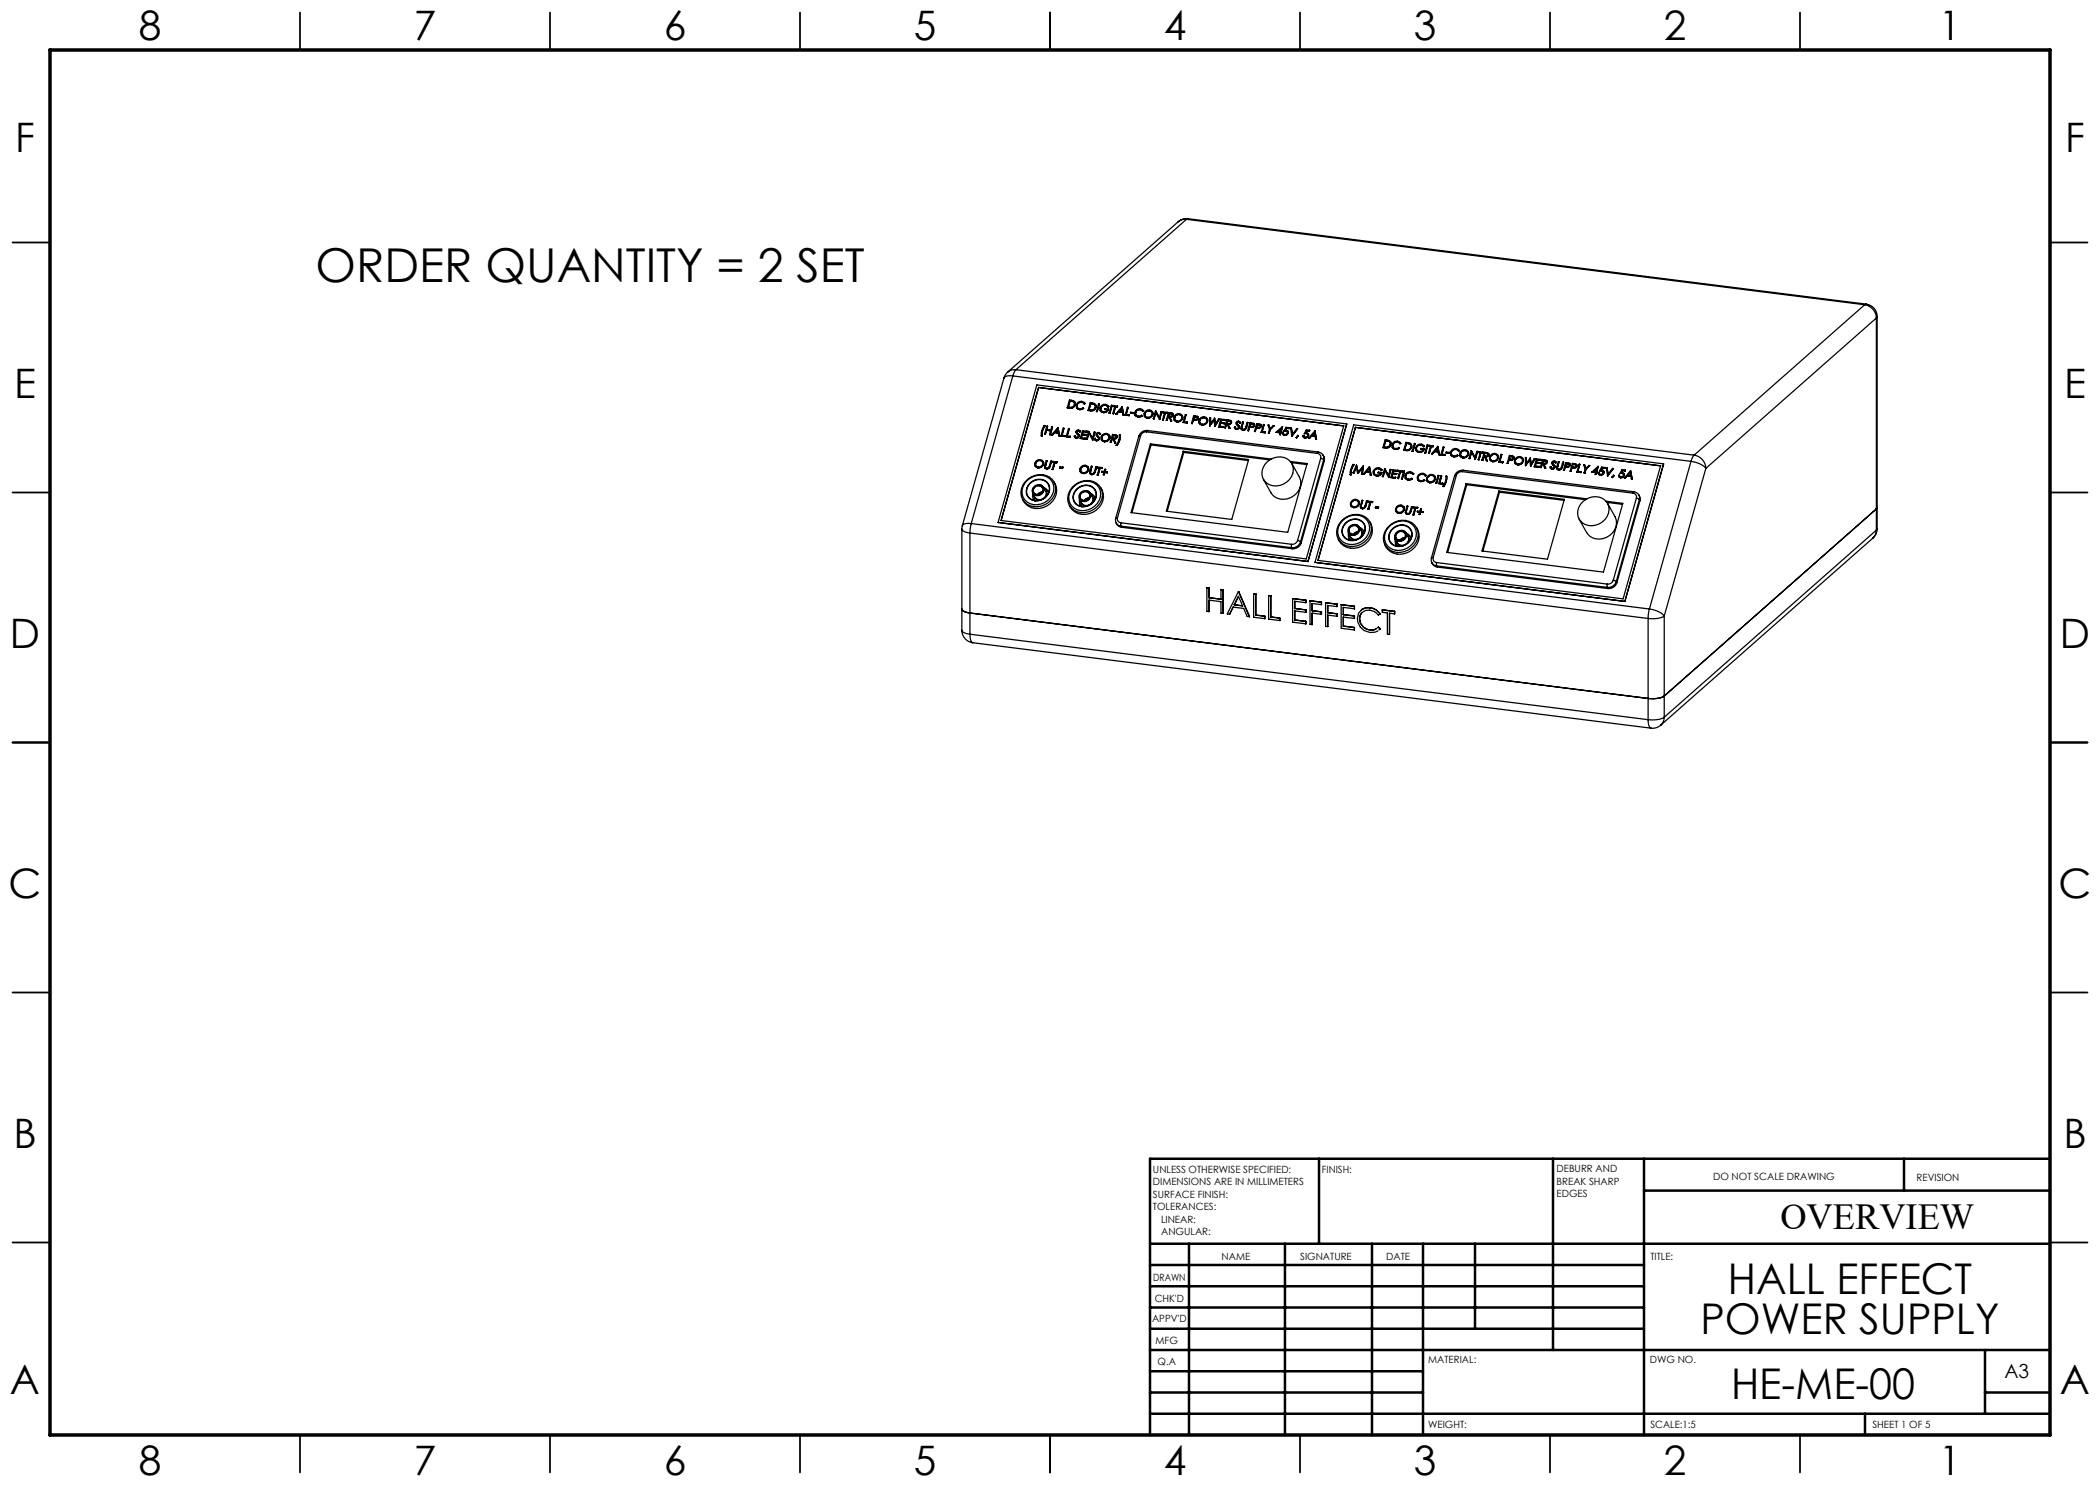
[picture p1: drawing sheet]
<svg xmlns="http://www.w3.org/2000/svg" width="420mm" height="297mm" viewBox="0 0 420 297" stroke-linecap="round" stroke-linejoin="round" font-family="sans-serif">
<defs><g id="words">
<text font-size="9.3" x="63.1" y="56.4">ORDER QUANTITY = 2 SET</text>
<g font-size="8.5">
<text x="345.6" y="258.8">HALL EFFECT</text>
<text x="340.1" y="266.9">POWER SUPPLY</text>
<text x="346.2" y="279.7">HE-ME-00</text>
</g>
<g font-size="8.1">
<text x="27.8" y="8">8</text>
<text x="82.8" y="8">7</text>
<text x="132.8" y="8">6</text>
<text x="182.8" y="8">5</text>
<text x="232.8" y="8">4</text>
<text x="282.8" y="8">3</text>
<text x="332.8" y="8">2</text>
<text x="387.8" y="8">1</text>
<text x="3" y="30.4">F</text>
<text x="413" y="30.4">F</text>
<text x="2.8" y="79.6">E</text>
<text x="412.8" y="79.6">E</text>
<text x="2" y="129.6">D</text>
<text x="412" y="129.6">D</text>
<text x="1.7" y="179.6">C</text>
<text x="411.7" y="179.6">C</text>
<text x="2.7" y="229.6">B</text>
<text x="412.7" y="229.6">B</text>
<text x="2" y="278.9">A</text>
<text x="412" y="278.9">A</text>
<text x="27.8" y="295">8</text>
<text x="82.8" y="295">7</text>
<text x="132.8" y="295">6</text>
<text x="182.8" y="295">5</text>
<text x="232.8" y="295">4</text>
<text x="282.8" y="295">3</text>
<text x="332.8" y="295">2</text>
<text x="387.8" y="295">1</text>
</g>
<text font-size="7.3" x="356.1" y="245.9">OVERVIEW</text>
<text font-size="3.9" x="400.9" y="275.5">A3</text>
<g font-size="2">
<text x="230.6" y="234.6">UNLESS OTHERWISE SPECIFIED:</text>
<text x="230.6" y="237.1">DIMENSIONS ARE IN MILLIMETERS</text>
<text x="230.6" y="239.6">SURFACE FINISH:</text>
<text x="264.4" y="234.6">FINISH:</text>
<text x="311.3" y="234.5">DEBURR AND</text>
<text x="311.3" y="237">BREAK SHARP</text>
<text x="311.3" y="239.5">EDGES</text>
<text x="342.6" y="236">DO NOT SCALE DRAWING</text>
<text x="383.3" y="236.2">REVISION</text>
<text x="230.6" y="242.1">TOLERANCES:</text>
<text x="232.2" y="244.6">LINEAR:</text>
<text x="232.2" y="247.1">ANGULAR:</text>
<text x="244.3" y="252">NAME</text>
<text x="260" y="251.9">SIGNATURE</text>
<text x="277.2" y="251.9">DATE</text>
<text x="330.1" y="251.9">TITLE:</text>
<text x="230.6" y="256.1">DRAWN</text>
<text x="230.9" y="260.3">CHK'D</text>
<text x="230.4" y="264.4">APPV'D</text>
<text x="231.1" y="268.8">MFG</text>
<text x="231.5" y="273">Q.A</text>
<text x="285.6" y="272.5">MATERIAL:</text>
<text x="330" y="272.5">DWG NO.</text>
<text x="285.6" y="285.5">WEIGHT:</text>
<text x="330.1" y="285.6">SCALE:1:5</text>
<text x="374.5" y="285.6">SHEET 1 OF 5</text>
</g>
</g></defs>
<g fill="none" stroke="#000" stroke-width=".35">
<path d="M60 2.5v7.5M110 2.5v7.5M160 2.5v7.5M210 2.5v7.5M260 2.5v7.5M310 2.5v7.5M360 2.5v7.5M2.5 48.5h7.5M410 48.5h7.5M2.5 98.5h7.5M410 98.5h7.5M2.5 148.5h7.5"/>
<path d="M410 148.5h7.5M2.5 198.5h7.5M410 198.5h7.5M2.5 248.5h7.5M410 248.5h7.5M60 287v7.5M110 287v7.5M160 287v7.5M210 287v7.5M260 287v7.5M310 287v7.5M360 287v7.5"/>
</g>
<g fill="none" stroke="#000" stroke-width=".5">
<path d="M263.8 231.8v17M310.6 231.8v38.2M328.8 231.8v55.2M328.8 238.1h81.2M380.8 231.8v6.3M410 231.8h-180v55.2M230 248.8h180M230 257.3h98.8M230 253h98.8M237.8 248.8v38.2M257 248.8v38.2M274.4 248.8v38.2"/>
<path d="M284.6 248.8v38.2M295 248.8v17M230 265.8h98.8M230 261.5h98.8M230 278.5h54.6M230 274.3h54.6M230 270h180M397 278.5h13M397 270v12.8M230 282.8h180M373 282.8v4.2"/>
</g>
<path d="M10 10h400v277h-400z" fill="none" stroke="#000" stroke-width=".7"/>
<g fill="none" stroke="#000" stroke-width=".25">
<path d="M235.6 44.3l-34.1 30.1M237.3 43.9a2.08 2.08 0 0 0-1.7 .4M237.3 43.9l-34.1 30M237.3 43.9l135.6 17.1M237.6 43.7a2.5 2.5 0 0 0-2 .6M237.6 43.7l-.3 .2M237.6 43.7l135.6 17.1M200.8 75.6l-8.3 29.6M201.5 74.4l-.4 .6-.3 .6M202.6 75.2h-1.2l-.6 .4M202.6 75.2l-8.4 29.5M202.6 75.2l135.6 17.1"/>
<path d="M203.2 73.9l-.6 1.3M203.2 73.9a2.08 2.08 0 0 0-1.7 .5M203.2 73.9l135.6 17.1M207.7 77.5l61 7.7-7.5 26.6-61-7.7zM207.7 77.5h.1M372.9 61a2.74 2.74 0 0 1 2.4 2.6M372.9 61l-34.1 30M373.2 60.8a2.5 2.5 0 0 1 2.2 2.5M373.2 60.8l-.3 .2M375.3 63.6l-34.1 30.1M375.3 63.6v42.4M375.4 63.3l-.1 .3"/>
<path d="M375.4 63.3v42.4M205 96.4a3.6 3.6 0 0 1 5.9 .1 3.7 3.7 0 0 1-1 3.8 3.7 3.7 0 0 1-3.9 .9 2.9 2.9 0 0 1-1-4.8zM205.3 96.2a3.3 3.3 0 0 1 5.1 .1 3.3 3.3 0 0 1-2.9 4.6 2.7 2.7 0 0 1-2.9-1.5 2.7 2.7 0 0 1 .7-3.2zM205.9 96.8a2.27 2.27 0 0 1 3.9 .5 2.48 2.48 0 0 1-1.2 2.5 2.48 2.48 0 0 1-2.9-.3 1.98 1.98 0 0 1 .2-2.7zM206.1 96.5a2.17 2.17 0 0 1 2.5-.6 2.17 2.17 0 0 1 1.3 2.2 2.53 2.53 0 0 1-1.9 2 2.53 2.53 0 0 1-2.5-.8 2.12 2.12 0 0 1 .6-2.8zM206.6 98.8v.7l.1 .3M206.7 97.5a1.07 1.07 0 0 1 1.7-.4 1.07 1.07 0 0 1-.2 1.8 1.03 1.03 0 0 1-1.4 0 1.03 1.03 0 0 1-.1-1.4zM206.7 99.8l.3 .3M206.7 99.8l.2 .3M206.7 99a1.13 1.13 0 0 0 1.5 1M206.8 97.5a.95 .95 0 0 1 1.6-.1 .95 .95 0 0 1-.7 1.5 .85 .85 0 0 1-1-.3 .85 .85 0 0 1 .1-1.1zM207 93.2l.6 .4"/>
<path d="M207.1 92.7h.1M207.1 92.7l.1 .4M207.6 93.6h.1M207.9 96.9a1.15 1.15 0 0 1 .8 1.4 1.15 1.15 0 0 1-1.4 .8l-.4-.1-.4-.4a1.57 1.57 0 0 0 1.7 1.3 1.25 1.25 0 0 0 .9-1.7l-.4-.8M208 92.1a.71 .71 0 0 1 .3 1.2 .71 .71 0 0 1-1.2-.4v-.2M208 92.1a.83 .83 0 0 0-.9 .6M208 92.1h.1M208 92.1l.5 .3M208.3 87.1l.1 .1M208.3 87.1v.1M208.3 87.2h.1M208.4 87.2h.1"/>
<path d="M208.4 98.4l-.6 .2-.3 .3M208.5 97.5a.96 .96 0 0 0-1.4-.1 .96 .96 0 0 0-.1 1.4l.3 .1M208.5 86.2l-.1 1M208.5 86.2h.1M208.6 92.3h.1M208.6 92.3l.1 .6M208.7 92.8a.86 .86 0 0 0-1.2-.8 .86 .86 0 0 0-.2 1.4l.3 .2M208.7 92.8v.1M208.7 92.9a1.02 1.02 0 0 1-1.1 .7M208.8 97.5l.3 .2 .4 .5M208.9 97.8a1.12 1.12 0 0 1 .1 1.8M208.9 86.8h.2"/>
<path d="M208.9 86.8h.1M209 93.5v.1M209 93.6l.3 .2M209 85.1l-.5 1.1M209 85.1h-.2a3.1 3.1 0 0 0-.5 2M209.1 86.8h.1M209.1 93.3v.2M209.3 86l-.2 .8M209.3 86l.8 .1-.2 .8M209.3 86v.1M209.3 93.8h.1M209.4 92.1l-.3 1.2"/>
<path d="M209.4 92.1h-.2l-.3 1.3 .1 .2 .3 .2M209.4 92.1h.1M209.5 85.2l-.2 .7 .9 .1 .1-.6h.2M209.5 85.2h-.1l-.5 1.6M209.5 85.2v.1M209.6 98.1l.2 .4M209.6 98.2l.1 .4M209.9 86.9h.2M210 93.2a.64 .64 0 0 1-.7 .6M210 93.2h.1M210 93.2a.65 .65 0 0 1-.7 .6M210.1 86.9h.1"/>
<path d="M210.3 92.2h-.2l-.2 1a.41 .41 0 0 1-.4 .4 .41 .41 0 0 1-.4-.3M210.3 92.2l-.3 1M210.3 92.2v.1M210.4 87h.1M210.4 93.9h.2M210.5 92.4l.3 .1-.4 1.4M210.5 92.4v.1M210.5 85.4l-.4 1.5M210.5 87h.1M210.6 93.9h.1M210.8 96.4a3.4 3.4 0 0 1-2.3 5.2 3.2 3.2 0 0 1-4-1.7M210.9 86.5l.7 .1 .1 .5"/>
<path d="M210.9 86.5l-.4 .5M210.9 86.5l.7 .1M211 92.5l.4 .1M211 92.5h.1M211 92.5l-.4 1.4M211.3 92.5l.1 .1M211.4 92.4l-.9-.1v.1M211.4 92.4h.1M211.4 92.4v.2M211.5 85.8l.1 .6h-.6zM211.5 85.8l-.4 .6M211.6 85.5l.3 1.7"/>
<path d="M211.6 85.5l-1.2 1.5M211.6 85.5h.1M211.7 87.1l.2 .1M211.7 87.1l.1 .1M211.9 87.2h.1M211.9 93.6l.6 .1M211.9 93.6h.1M212.2 87.2l.8 .1M212.2 87.2h.1M212.5 93.7h.1M212.6 93.4l-.1 .3M212.6 93.4l-.6-.1-.1 .3"/>
<path d="M212.8 85.7l-.4 1.4h.6M212.8 85.7l-.2-.1-.4 1.6M212.8 85.7h.1M213 87.1v.2M213.2 87.3l.8 .1M213.2 87.3h.1M213.5 81.6h.5M213.5 81.6h.1M213.8 85.8l-.4 1.4 .7 .1M213.8 85.8h-.1l-.5 1.5M213.8 85.8h.1M214 80.2l-.4 1.2a.77 .77 0 0 0 1-.1 .77 .77 0 0 0 .1-.9l-.1-.1"/>
<path d="M214 80.2h.1M214.1 87.3l-.1 .1M214.1 80.2l.5 .1M214.1 80.2h.1M214.4 97.6a3.6 3.6 0 0 1 5.8 .1 3.7 3.7 0 0 1-.9 3.8 3.7 3.7 0 0 1-3.9 .8 2.9 2.9 0 0 1-1-4.7zM214.6 80.3h.1M214.6 80.3l.2 .2M214.7 97.4a3.3 3.3 0 0 1 5.1 .1 3.3 3.3 0 0 1-2.9 4.6 2.7 2.7 0 0 1-2.9-1.5 2.7 2.7 0 0 1 .7-3.2zM214.9 87.4l.4 .2M215 80.4v.6M215 87.2h-.2l.1 .3 .3 .1M215 87.2l.1 .1"/>
<path d="M215 81v-.4a.97 .97 0 0 0-1.1-.6l-.4 1.6M215 81a.87 .87 0 0 1-1 .6M215 81h.1M215.2 86.5l.2 .3M215.2 86.6h.1M215.2 87.6h.1M215.3 98a2.27 2.27 0 0 1 3.9 .5 2.48 2.48 0 0 1-1.3 2.5 2.48 2.48 0 0 1-2.8-.3 1.98 1.98 0 0 1 .2-2.7zM215.3 81.5l.6 .4M215.4 86.3l.4 1M215.4 81a.7 .7 0 0 0 .4 .7 .7 .7 0 0 0 .8-.1l.1 .1M215.4 81h.1M215.4 81l.1 .4"/>
<path d="M215.4 97.7a2.17 2.17 0 0 1 2.5-.6 2.17 2.17 0 0 1 1.3 2.2 2.53 2.53 0 0 1-1.8 1.9 2.53 2.53 0 0 1-2.5-.8 2.12 2.12 0 0 1 .5-2.7zM215.4 86.8l.3 .3a.32 .32 0 0 1-.2 .3 .32 .32 0 0 1-.4 0l-.1-.2M215.4 86.8h.1M215.5 86.8l.1 .2M215.7 86.1l.2 .3M215.7 86.1l-.3 .2M215.7 86.1v.1M215.7 86.2l-.3 .1M215.7 86.2l.1 .1M215.8 87v.3M215.8 87.3l-.2 .3h-.4M215.8 87.3h.1"/>
<path d="M215.8 87.3l-.2 .3h-.3M215.9 86.4h.1M215.9 81.9h.1M215.9 99.9v.7l.2 .4M216 98.6a1.07 1.07 0 0 1 1.7-.3 1.07 1.07 0 0 1-.2 1.7 1.03 1.03 0 0 1-1.4 0 1.03 1.03 0 0 1-.1-1.4zM216 94.3l.6 .4M216 86.2l.1 .1M216.1 87.7l.9 .1M216.1 87.7h.1M216.1 86.3a.44 .44 0 0 0-.6-.3 .44 .44 0 0 0-.3 .5M216.1 86.3l-.2 .1M216.1 93.8h.1"/>
<path d="M216.1 93.8l.1 .4M216.1 98.7a.95 .95 0 0 1 1.7-.1 .95 .95 0 0 1-.7 1.5 .85 .85 0 0 1-1-.3 .85 .85 0 0 1 0-1.1zM216.3 80.4l.5 .4M216.3 80.4a.83 .83 0 0 0-.9 .6M216.3 80.4v.1M216.3 80.5a.83 .83 0 0 0-.9 .5M216.3 80.5l.5 .3M216.4 86.9l.8 .1M216.4 86.9l-.1 .6 .7 .1M216.4 86.9l.8 .2M216.6 86.3l-.1 .5 .7 .1M216.6 86.3l.8 .1"/>
<path d="M216.6 86.3h.1M216.6 94.7h.1M216.7 81.7l-.8 .2M217 80.6v.1M217 87.8h.1M217 80.7a.95 .95 0 0 0-1.2-.3 .95 .95 0 0 0-.5 1.1M217 80.7h.1M217 80.7l-.2 .1M217 93.2a.71 .71 0 0 1 .3 1.2 .71 .71 0 0 1-1.2-.3v-.3M217 93.2a.83 .83 0 0 0-.9 .6M217 93.2h.1M217 87.6v.1"/>
<path d="M217 93.2l.5 .4M217 87.7v.1M217.2 87v.1M217.2 86.9h.1M217.3 86.9l-.1 .2M217.3 98.1a1.15 1.15 0 0 1 .8 1.4 1.15 1.15 0 0 1-1.5 .8l-.4-.1-.3-.4a1.57 1.57 0 0 0 1.7 1.3 1.25 1.25 0 0 0 .9-1.7l-.5-.8M217.3 87.8l.1 .1M217.3 87.8v.1M217.4 86.4h.1M217.4 86.2v.2M217.4 86.2l-.9-.1-.4 1.6M217.4 86.2v.1"/>
<path d="M217.4 87.9l.4-1.3 .7 1.4M217.6 82.1l.5 .1M217.6 82.1h.1M217.6 93.4l.1 .6M217.7 94a.86 .86 0 0 0-1.2-.9 .86 .86 0 0 0-.2 1.5l.3 .1M217.7 94a1.02 1.02 0 0 1-1.1 .7M217.7 94h.1M217.7 86.3l.8 1.3 .3-1.2h.2M217.7 86.3l-.4 1.5M217.7 86.3h.1M217.8 99.6l-.6 .2-.3 .3M217.8 86.7l-.4 1.2"/>
<path d="M217.8 98.7a.96 .96 0 0 0-1.4-.1 .96 .96 0 0 0 0 1.4l.2 .1M218 94.7l.4 .2M218.1 94.4h.1M218.1 94.4v.2M218.1 98.7l.4 .2 .4 .4M218.1 94.2v.2M218.1 94.2h.1M218.1 80.7l-.3 1.2a.77 .77 0 0 0 .9 0 .77 .77 0 0 0 .2-1l-.1-.1M218.1 80.7h.2M218.1 80.7h.1M218.2 80.7h.1M218.3 80.7l.5 .1"/>
<path d="M218.3 80.7h.1M218.3 99a1.12 1.12 0 0 1 0 1.7M218.3 94.9h.1M218.4 93.3l-.1-.1-.4 1.3 .1 .3 .3 .1M218.4 93.3l-.2 .9M218.4 93.3l-.3 .9M218.5 88h.1M218.8 80.8h.1M218.8 80.8l.2 .3M218.9 99.3l.2 .4M218.9 99.3l.2 .5M218.9 87.9l.4 .2"/>
<path d="M219 86.4l-.5 1.6M219 87.7h-.1l.1 .3 .3 .1M219 87.7l.1 .1M219 94.3a.65 .65 0 0 1-.7 .6M219 94.3h.1M219.1 94.3a.65 .65 0 0 1-.7 .6M219.1 80.9h.1M219.1 80.9l.1 .6M219.2 81.5v-.4a.97 .97 0 0 0-1.2-.6l-.4 1.6M219.2 81.5a.87 .87 0 0 1-1.1 .6v.1M219.2 81.5h.1M219.2 81.5a.87 .87 0 0 1-1.1 .7"/>
<path d="M219.3 87.1l.2 .2M219.3 87.1h.1M219.3 88.1h.1M219.3 82.3h.1M219.3 93.4h-.1l-.3 .9a.41 .41 0 0 1-.4 .4 .41 .41 0 0 1-.4-.3M219.3 93.4l-.3 .9M219.3 93.4h.1M219.3 93.4l-.2 .9M219.4 86.8l.5 1M219.4 82.3h.1M219.5 95h.1M219.5 87.3l.1 .2"/>
<path d="M219.5 87.3l.2 .3a.32 .32 0 0 1-.2 .3 .32 .32 0 0 1-.4 0l-.1-.2M219.5 93.6h.3l-.3 1.4M219.5 93.6h.1M219.7 86.7l.2 .2M219.7 86.7l-.3 .1M219.7 86.7h.1M219.7 86.7l.2 .1M219.8 87.5l.1 .3M219.9 87.8l-.3 .3h-.3M219.9 87.8h.1M219.9 80.8l-.5 1.5M219.9 80.8l-.2-.1-.4 1.6"/>
<path d="M219.9 80.8h.1M219.9 86.9h.1M220 93.6l-.4 1.4M220 93.6l.4 .1M220 93.6v.1M220 82.1l.7 .4M220.1 86.7v.1M220.1 86.8a.44 .44 0 0 0-.5-.3 .44 .44 0 0 0-.3 .6M220.1 86.8l-.2 .1M220.1 86.8h.1M220.1 86.8l-.1 .1M220.1 81.6a.72 .72 0 0 0 .6 .7 .72 .72 0 0 0 .8-.4"/>
<path d="M220.1 81.6h.1M220.1 81.6l.1 .4M220.2 97.6a3.4 3.4 0 0 1-2.3 5.1 3.2 3.2 0 0 1-4-1.6M220.3 88l.6 .3M220.3 94.4l.5 .1M220.3 93.7h.1M220.4 87.4h.1M220.4 87.4v.5M220.4 93.5v.2M220.4 93.5l-.9-.1v.2M220.4 93.5h.1M220.7 82.5h.1"/>
<path d="M220.7 94.9l.1 .1M220.8 94.5l-.1 .4M220.9 88.3h.1M221 94.5l.4 .1M221 94.5l-.2 .5M221 94.5h.4M221 81.9l.5 .1M221 81.9h.5M221 81l.6 .4M221 81h.1M221.1 81a.84 .84 0 0 0-1 .6M221.1 81l.5 .4"/>
<path d="M221.1 93.9l-.1 .4 .5 .1M221.1 93.9h-.1l-.2 .4h-.4l-.1 .1M221.1 93.9h.1M221.3 86.8a.71 .71 0 0 1 .2 1.2 .71 .71 0 0 1-1.1-.3v-.3M221.3 86.8a.83 .83 0 0 0-.9 .6M221.3 86.8v.1M221.3 86.9a.83 .83 0 0 0-.9 .5M221.3 86.9l.5 .3M221.4 94.5v.1M221.5 94.4l-.1 .2M221.5 94.4l-.1 .1M221.6 81.4h.1"/>
<path d="M221.7 81.8a.88 .88 0 0 1-1 .7M221.7 81.8a.92 .92 0 0 1-1 .7M221.7 81.8l-.7-.1v.2M221.7 81.3a.96 .96 0 0 0-1.2-.3 .96 .96 0 0 0-.5 1.1M221.7 81.3l-.1 .1M221.8 82.6h.2M221.8 82.6h.1M221.9 87.1l.1 .5M221.9 87.6a.86 .86 0 0 0-1.1-.8 .86 .86 0 0 0-.3 1.4l.4 .1M221.9 87.6a1.02 1.02 0 0 1-1 .7M221.9 87.6h.1M222 87.6a1.02 1.02 0 0 1-1.1 .7"/>
<path d="M222 82.6h.1M222.1 88.4v.1M222.1 88.5h.1M222.2 88.5h.1M222.4 81.1l-.4 1.5M222.4 87.7l-.2 .8M222.4 81.1h-.1l-.5 1.5M222.4 87.7v.1M222.4 81.1h.1M222.4 87.8l.5 .7M222.6 82.7h.1M222.6 81.3h.4l-.4 1.4"/>
<path d="M222.6 81.3h.3M222.6 87.1l-.1 .5 .7-.1v-.3l-.3-.1M222.6 87.1h.3M222.7 82.7h.1M222.7 87.8l.4 .8M222.9 87.1h.1M222.9 87.1l.4 .2M222.9 88.5l.2 .1M222.9 88.5v.1M223.1 81.3l.4 .1M223.1 81.3l-.4 1.4M223.1 81.3h.1"/>
<path d="M223.1 88.6h.1M223.2 82.8h.2M223.2 82.8h.1M223.2 89l.2 .1M223.2 89l.1 .1M223.3 89.1h.1M223.3 82.8h.1M223.4 87.1v.1M223.4 87.2v.2M223.4 87.4l-.1-.3-.8-.2-.4 1.5M223.4 87.4l-.2 .3-.5 .1M223.4 87.4h.1"/>
<path d="M223.4 87.4l-.3 .4h-.4M223.4 89.1h.1M223.5 81.4h.1M223.5 81.2v.2M223.5 81.2l-.9-.1v.2M223.7 82.3l.8 .1 .1 .6M223.7 82.3l-.3 .5M223.7 82.3l.1 .1M223.9 88l-.5 1.1M223.9 88h.1M224 87l-.1 1M224 87h-.1a2.84 2.84 0 0 1-.7 2"/>
<path d="M224.3 81.6l.1 .7-.5-.1zM224.3 81.7l-.4 .5M224.4 81.3l.4 1.7M224.4 81.3l-1.2 1.5M224.4 81.3h.1M224.6 83h.2M224.6 83h.1M224.7 83h.1M225 83l.8 .1M225 83h.1M225.6 81.5l-.4 1.4 .7 .1M225.6 81.5h-.1l-.5 1.5"/>
<path d="M225.6 81.5h.1M225.9 83l-.1 .1M225.9 83h.1M226.1 82.6l.6 .1M226.7 82.7h.1M226.8 82.5l-.7-.1v.2M226.8 82.5l-.1 .2M226.8 82.5v.1M226.8 82.6l-.1 .1M227 83l.6 .4M227.1 82.5a.7 .7 0 0 0 .4 .7 .7 .7 0 0 0 .8-.2l.1 .1M227.1 82.5h.1"/>
<path d="M227.1 82.5l.1 .4M227.6 83.4h.1M227.8 87.2l-4.7 16.4M228 81.9l.6 .3M228 81.9a.83 .83 0 0 0-.9 .6M228 81.9h.1M228 81.9l.6 .4M228.1 87.1l-.3 .1M228.1 87.1l-4.6 16.5M228.4 83.1l-.8 .3M228.4 83.1v.1M228.4 83.2l-.8 .2"/>
<path d="M228.6 82.2v.1M228.7 82.1h.1M228.7 82.2a.95 .95 0 0 0-1.2-.4 .95 .95 0 0 0-.5 1.2M228.7 82.2h-.1M228.9 83.2l.6 .4M229 82.7h.1M229 82.7v.5M229.3 86.4a1.12 1.12 0 0 0-1.2 .7M229.3 86.4l34.1 4.3M229.5 83.6h.1M229.5 86.1a1.62 1.62 0 0 0-1.7 1.1M229.5 86.1l-.2 .3"/>
<path d="M229.5 86.1l34.1 4.3M229.9 82.1a.71 .71 0 0 1 .2 1.2 .71 .71 0 0 1-1.1-.3v-.3M229.9 82.1a.83 .83 0 0 0-.9 .6M229.9 82.1v.1M229.9 82.2a.83 .83 0 0 0-.9 .5M229.9 82.2l.5 .3M230.1 88.8l24.1 3M230.1 88.8l-3.9 13.7 31.3 4 3.9-13.8-3.3-.4M230.1 88.8l.1 .2M230.2 89l-3.8 13.5M230.2 89l23.7 3M230.5 82.3v.1"/>
<path d="M230.5 82.4l.1 .5M230.5 82.9a.86 .86 0 0 0-1.1-.9 .86 .86 0 0 0-.3 1.5l.4 .1M230.5 82.9a1.02 1.02 0 0 1-1 .7M230.5 82.9h.1M230.6 82.9a1.02 1.02 0 0 1-1.1 .7M230.7 83.7l.1 .1M230.7 83.7h.1M230.8 83.7v.1M230.8 83.8l.4-1.3 .7 1.4M231.1 82.2l.8 1.3 .3-1.2h.2M231.1 82.2l-.4 1.5M231.1 82.2h.1"/>
<path d="M231.9 83.9h.1M232.4 82.3l-.5 1.6M232.4 82.3h.1M232.5 84h.2M232.5 84h.1M232.5 82.5l.4 .1-.4 1.4M232.5 82.5l.4 .1M232.7 84h.1M233 82.6h.4M233 82.6l-.3 1.4M233 82.6h.1M233.1 82.6h.3"/>
<path d="M233.3 84l.1 .1M233.4 82.6h.1M233.4 82.5v.1M233.4 82.5l-.8-.1-.1 .1M233.6 83.4l-.2 .7M233.6 83.4l.5 .8M233.6 83.4h.1M233.8 82.7l-.1 .5 .7-.1v-.3l-.3-.1M233.8 82.7h.3M233.9 83.4l.4 .8M234.1 82.7h.1M234.1 82.7l.4 .2"/>
<path d="M234.1 84.2h.2M234.1 84.2h.1M234.3 84.2h.1M234.6 82.8v.3M234.6 83l-.1-.3-.8-.2-.4 1.5M234.6 83l-.2 .3-.5 .1M234.6 83v.1M234.6 83.1l-.3 .3h-.4M234.8 84h.1M234.8 84l.6 .4M234.9 83.5h.1M234.9 83.5l.1 .4"/>
<path d="M235.4 84.4h.1M235.8 82.9a.71 .71 0 0 1 .3 1.2 .71 .71 0 0 1-1.2-.3v-.3M235.8 82.9a.83 .83 0 0 0-.9 .6M235.8 82.9h.1M235.8 82.9l.5 .3M236.5 83.1h.1M236.5 83.1v.6M236.5 83.7a.86 .86 0 0 0-1.2-.9 .86 .86 0 0 0-.2 1.4l.3 .2M236.5 83.7a1.02 1.02 0 0 1-1.1 .7M236.5 83.7h.1M236.6 84.5l.8 .1M236.6 90.3l13.1 1.6-3.3 12-13.1-1.7z"/>
<path d="M236.6 90.3l.2 .2M236.8 90.5l12.9 1.6M236.8 90.5l-3.4 11.8M237.2 82.9l-.4 1.4 .6 .1M237.2 82.9h-.1l-.5 1.6M237.2 82.9v.1M237.4 84.6h.1M237.4 84.4v.2M238.3 84.7h.1M238.3 84.7h.2M238.4 84.7h.1M238.6 84h.2"/>
<path d="M238.6 84h.1M238.7 84h.1M238.7 84l-.2 .7M238.8 84h.4M238.8 84h.1M238.8 83.3l.4 .1M238.8 83.3l-.1 .5M239.1 83.3l.3 .2v.3h-.7M239.1 83.3l.1 .1M239.2 83.4l.3 .1M239.2 84h.1M239.6 83.4h.1"/>
<path d="M239.6 83.4v.3M239.6 83.7l-.2-.5-.7-.1-.4 1.6M239.6 83.7l-.4 .3M239.6 83.7h.1M239.8 84.6l.6 .4M239.9 84.1h.1M239.9 84.1l.1 .4M240.4 85h.1M240.8 83.5a.71 .71 0 0 1 .3 1.2 .71 .71 0 0 1-1.2-.3v-.3M240.8 83.5a.83 .83 0 0 0-.9 .6M240.8 83.5h.1M240.8 83.5l.5 .4"/>
<path d="M241.4 83.7l.1 .1M241.5 83.8v.5M241.5 84.3a.86 .86 0 0 0-1.2-.9 .86 .86 0 0 0-.2 1.5l.3 .1M241.5 84.3a1.02 1.02 0 0 1-1.1 .7M241.5 84.3h.1M241.9 85.1h.1M242 85.2l.8-1.2 .2 1.3M242.1 83.6v1.1l.8-1M242.1 83.6l-.2-.1v1.6M242.1 83.6h.1M242.9 83.7h.1M242.9 83.7l.2 1.1 .6-1h.2"/>
<path d="M243 85.3h.1M243.7 85.4l.9 .1M243.7 85.4l1 .1M243.9 83.8l-.9 1.5M243.9 83.8h.1M244.1 84.6l-.2 .6 .8 .1M244.1 84.6l.8 .1M244.1 84.6v.1M244.3 84l.7 .1M244.3 84l-.2 .5 .8 .1M244.3 84h.1M244.3 84l-.2 .5"/>
<path d="M244.6 85.5h.1M244.7 85.3v.2M244.7 85.3h.1M244.9 84.7h.1M244.9 84.6v.1M244.9 84.6h.1M244.9 85.5h.2M244.9 85.5l.2 .1M245 84.1h.1M245.1 83.9l-.1 .2M245.1 83.9l-.9-.1-.5 1.6M245.1 83.9v.1"/>
<path d="M245.1 85.5v.1M245.3 84.8l-.2 .7M245.3 84.8h.1M245.3 84.8l.1 .1M245.3 84.8l-.2 .8M245.4 84.8l.4 .8M245.5 84.1l.3 .1M245.5 84.1l-.2 .6M245.6 84.9l.4 .8M245.8 84.2l.3 .1v.3l-.8 .1M245.8 84.2h.1M245.8 84.2l.3 .2"/>
<path d="M245.8 85.6l.2 .1M245.8 85.6v.1M246 85.7h.1M246.3 84.2v.1M246.3 84.3v.2M246.3 84.5l-.1-.3-.8-.2-.5 1.5M246.3 84.5l-.2 .3-.5 .1M246.3 84.5h.1M246.3 84.5l-.3 .4h-.4M246.9 85.6v.1M247 85.7l.3 .2M247 85.4l-.1 .1 .1 .2 .3 .2"/>
<path d="M247 85.4l.1 .1M247.3 84.8l.2 .2M247.3 84.8h.1M247.3 85.9h.1M247.4 84.5l.5 1M247.4 84.5v.1M247.5 85l.1 .2M247.5 85l.2 .3a.32 .32 0 0 1-.2 .4 .32 .32 0 0 1-.4-.1l-.1-.2M247.7 84.4l.2 .2M247.7 84.4l-.3 .1M247.7 84.4h.1M247.7 84.4l-.3 .2"/>
<path d="M247.7 84.4l.2 .1M247.8 85.2h.1M247.8 85.2l.1 .3M247.9 85.5l-.3 .3-.3 .1M247.9 85.5h.1M248.1 84.5h.1M248.1 84.5v.1M248.1 84.5a.44 .44 0 0 0-.5-.3 .44 .44 0 0 0-.3 .6M248.1 84.5l-.2 .1M248.1 84.6h-.2M248.2 85.8l.4 .2M248.4 85.5v.2"/>
<path d="M248.4 85.3v.2M248.6 86h.1M248.7 84.4h-.2l-.3 1.2 .1 .3 .3 .1M248.7 84.4l-.3 .9M249.3 85.4a.65 .65 0 0 1-.7 .6M249.3 85.4v.1M249.3 85.5a.64 .64 0 0 1-.7 .5M249.5 86.1h.2M249.5 86.1h.1M249.6 86.1h.1M249.6 84.5h-.2l-.2 .9a.41 .41 0 0 1-.4 .4 .41 .41 0 0 1-.4-.3M249.6 84.5l-.3 1"/>
<path d="M249.6 84.5l-.3 .9M249.7 86.1h.1M249.9 85.4h.1M249.9 85.4l-.2 .7M250 85.4l.5 .1M250 85.4h.4M250.1 84.7l.3 .1M250.1 84.7h.1M250.1 84.7l-.2 .5h.8v-.3l-.3-.1M250.4 84.8l.3 .1M250.4 85.4l.1 .1M250.9 84.8v.3"/>
<path d="M250.9 85.1l-.2-.4-.7-.2-.5 1.6M250.9 85.1l-.5 .3M250.9 85.1h.1M250.9 85.1l-.4 .4M250.9 86.3h.2M250.9 86.3h.1M251 86.3h.1M251.2 85.6h.2M251.2 85.6l-.1 .7M251.2 85.6l-.2 .7M251.4 85.6h.4M251.4 85.6h.1"/>
<path d="M251.4 84.9l.3 .1M251.4 84.9h.1M251.4 84.9l-.1 .5h.6l.2-.3-.4-.2M251.7 84.9v.1M251.7 85l.4 .1M251.8 85.6h.1M252.2 85h.1M252.2 85v.3M252.2 85.3l-.2-.5-.7-.1-.4 1.6M252.2 85.3l-.4 .3M252.2 85.3h.1M252.2 86.4l.8 .2"/>
<path d="M252.2 86.4v.1M252.8 84.9l-.4 1.4 .7 .1M252.8 84.9h-.1l-.5 1.5M252.8 84.9h.1M253 86.5v.1M253.1 86.4l-.1 .2M253.1 86.4h.1M253.4 92.4a3.1 3.1 0 0 1 5.2 .9 3.4 3.4 0 0 1-1.9 3.5 3.4 3.4 0 0 1-3.9-.7 2.84 2.84 0 0 1 .6-3.7zM253.7 86.6l.1 .1M253.7 86.6h.1M253.8 85l.2 .7 .6-.6 .2 .1M253.8 85h-.2l.3 .9-.2 .7"/>
<path d="M253.8 85h.1M253.8 86.6v.1M254 85.9l-.2 .8M254 85.9h.1M254.8 85.2l-.7 .7M254.8 85.2l-.8 .7M255.2 86.4l.8 .1-.1 .4M255.2 86.4v.1M255.6 86.3l.6-.6-.1 .7zM255.9 86.9h.2M255.9 86.9h.1M256.2 86.6h.1"/>
<path d="M256.2 86.6l-.1 .3M256.2 86.6h.2M256.3 86.6h.1M256.4 86.4h.1M256.4 86.4v.2M256.5 85.3l-1.3 1.1M256.5 85.3v.1M256.5 85.4l-.3 1h.2M256.6 86.9l.3 .2M256.7 86.6v.2M256.7 86.6h-.2l.1 .3 .3 .2M256.9 87.1h.1"/>
<path d="M257.2 86.2a.38 .38 0 0 1 .1 .6 .38 .38 0 0 1-.6-.2M257.2 86.2h-.4M257.2 86.2h.1M257.2 86.2l.3 .2M257.3 85.6l-.2 .4h.2a.42 .42 0 0 1 .3 .6M257.3 85.6v.1M257.3 85.6l.5 .1M257.3 85.7l-.2 .3M257.6 86.2v.1M257.6 86.3v.3M257.6 86.6a.66 .66 0 0 1-.7 .5M257.6 86.6h.1"/>
<path d="M257.8 85.7h.1M257.9 85.5h-.7l-.4 .7M257.9 85.5v.1M257.9 85.6l-.1 .1M258.3 92.5l3.1 .4M258.3 85.6l.2 1.3 .9-1.2h.1M258.3 85.6h-.2l.3 1.6M258.3 85.6h.1M258.4 92.7l1.5 2.7a3.3 3.3 0 0 1-1.1 3.8 3.3 3.3 0 0 1-4 .1l-.6-.7-1.5-2.7M258.4 87.2h.1M259.2 87.5l.2 .1M259.2 87.5h.1"/>
<path d="M259.3 87.5l.1 .1M259.5 85.7l-1.1 1.5M259.5 85.7v.1M259.7 87.2l-.3 .4M259.7 87.2l-.1-.1-.4 .4M259.7 87.2l-.4 .3M260.6 87.4h.1M260.7 87.4l.3 .2M260.7 87.1h-.1v.3l.4 .2M260.7 87.1h.1M260.8 87.1v.2M261 87.6h.1"/>
<path d="M261.3 86.7a.38 .38 0 0 1 .1 .6 .38 .38 0 0 1-.7-.2M261.3 86.7h-.4M261.3 86.7h.1M261.3 86.7l.2 .2M261.3 86.1l-.2 .4h.2a.42 .42 0 0 1 .4 .6M261.3 86.1l.6 .1M261.3 86.1v.1M261.3 86.2h.6M261.3 86.2l-.2 .3M261.7 86.7v.4M261.7 87.1a.66 .66 0 0 1-.7 .5M261.7 87.1h.1"/>
<path d="M261.7 87.6l.2 .1M261.7 87.6l.1 .1M261.8 87.7h.1M261.9 87.7h.1M261.9 86.1v.1M261.9 86.1l-.6-.1-.4 .7M261.9 86.1h.1M262.3 87.2l.7 .1 .1 .5M262.3 87.2l-.4 .5M262.3 87.2h.1M262.9 86.5l.1 .6-.6-.1zM262.9 86.5l-.5 .5"/>
<path d="M263 86.2l.3 1.7M263 86.2l-1.3 1.4M263 86.2h.1M263.1 87.8l.2 .1M263.1 87.8h.1M263.3 87.8v.1M263.4 90.7a.78 .78 0 0 1 .7 1M263.6 90.4a1.23 1.23 0 0 1 1 .7M263.6 90.4l-.2 .3M264.1 91.7l.6 .3M264.1 91.7l-4.6 16.4M264.7 92l-.1-.9 .3 .6v.5"/>
<path d="M264.7 92l.2 .2M264.7 92l-4.6 16.4M264.9 92.2l-4.7 16.4M269.3 84.8h.1M269.3 84.8l-61.9-7.8-7.8 27.5M269.4 84.8l-7.8 27.5M270 94.9v.1M270 95h.2M270.2 95h.1M270.3 93.9l-.1 1.1M270.3 93.9v.1M270.3 94l-.1 1"/>
<path d="M270.6 94.6h.2M270.8 94.6h.1M270.8 92.9l-.5 1.1M270.8 92.9l-.5 1M270.8 92.9h-.2a3.1 3.1 0 0 0-.6 2M271.1 85.5l61 7.7-7.5 26.6-61-7.7M271.1 85.5l-7.5 26.6M271.1 85.5h.1M271.1 85.5l61 7.7M271.3 93.5l-.5 1.1M271.3 93l-.7 1.6M271.3 93h.1"/>
<path d="M271.3 93.1l.3 1.3 1-1.2M272.3 94.8h.2M272.3 94.8h.1M272.4 94.8h.1M272.5 93.7l-.9 1-.4-1.2-.4 1.1M272.5 93.6l-.2 1.2M272.5 93.6l-.9 1.1M272.6 93.2h.1M272.7 94.8l.1 .1M272.7 93.2l-.2 1.6M272.7 93.2h.1M273.2 94.4l.8 .1"/>
<path d="M273.2 94.4l-.4 .5M273.2 94.4h.1M273.8 93.7l.1 .6-.6-.1zM273.8 93.7l-.4 .5M273.9 93.4l.3 1.6M273.9 93.4l-1.2 1.4M273.9 94.5l.2 .5M274.1 95h.1M274.2 95h.1M274.7 94.8l.6 .4M274.7 94.8h.1M274.8 94.3a.72 .72 0 0 0 .5 .7 .72 .72 0 0 0 .9-.4h-.6"/>
<path d="M274.8 94.3h.1M274.8 94.3l.1 .4M275.3 95.2h.1M275.6 94.6h.1M275.7 93.7l.5 .3M275.7 93.7a.84 .84 0 0 0-.9 .6M275.7 93.7h.1M275.7 93.7l.6 .4M276.2 94l.1 .1M276.4 94.5a.92 .92 0 0 1-1.1 .7M276.4 94.5l-.7-.1-.1 .2M276.4 94.5h.1"/>
<path d="M276.4 93.9a.96 .96 0 0 0-1.2-.3 .96 .96 0 0 0-.5 1.2M276.4 93.9l-.1 .2M276.4 93.9v.1M276.5 95.3h.1M276.6 89.5l.5 .1M276.6 95.3l.4-1.2 .7 1.3M276.9 93.7l.8 1.4 .3-1.2h.2M276.9 93.7l-.4 1.6M276.9 93.7l.1 .1M277.1 89.6h.1M277.1 88.1l-.3 1.3a.77 .77 0 0 0 .9-.1 .77 .77 0 0 0 .2-1h-.2M277.1 88.1l.2 .1"/>
<path d="M277.1 88.1v.1M277.2 88.1l.5 .2M277.2 88.1l.1 .1M277.3 88.2l.4 .1M277.7 95.4v.1M277.7 95.5h.1M277.7 88.3h.1M277.7 88.3l.3 .2M278.1 88.3v.1M278.1 88.4l.1 .5M278.1 88.9l.1-.4a.97 .97 0 0 0-1.2-.5l-.4 1.5M278.1 88.9a.87 .87 0 0 1-1 .7"/>
<path d="M278.1 88.9h.1M278.2 95.5l.9 .1M278.2 95.5h.1M278.2 88.9a.87 .87 0 0 1-1.1 .7M278.2 93.9l-.5 1.6M278.2 93.9h.1M278.5 89.5l.6 .4M278.5 94.8l-.2 .6 .8 .1M278.5 94.8l.8 .1M278.5 94.8h.1M278.6 89a.7 .7 0 0 0 .3 .7 .7 .7 0 0 0 .9-.2l.1 .1M278.6 89h.1"/>
<path d="M278.6 89v.4M278.7 94.1l-.1 .5 .7 .1M278.7 94.1l.8 .1M278.7 94.1h.1M279.1 89.9h.1M279.1 95.5v.1M279.1 95.5h.1M279.3 94.7v.2M279.3 94.7h.1M279.4 94.7l-.1 .2M279.5 88.4l.5 .3M279.5 88.4a.83 .83 0 0 0-.9 .6"/>
<path d="M279.5 88.4h.1M279.5 94.2h.1M279.5 94.1v.1M279.5 94.1l-.9-.2-.4 1.6M279.5 94.1h.1M279.5 95.7h.1M279.6 95.7h.1M279.6 94.2l.3 .1-.4 1.4M279.6 94.2v.1M279.7 95.7h.1M279.9 89.6l-.8 .3M280.1 94.3l.4 .1"/>
<path d="M280.1 94.3l-.4 1.4M280.1 94.3h.1M280.1 88.6l.1 .1M280.1 88.6a.95 .95 0 0 0-1.2-.3 .95 .95 0 0 0-.4 1.2M280.2 88.7h-.2M280.3 95.8h.2M280.3 95.8h.1M280.4 94.3l.1 .1M280.4 95.8h.1M280.5 94.2l-.9-.1v.1M280.5 94.2h.1M280.5 94.2v.2"/>
<path d="M280.7 90l.1 .1M280.8 90.1h.5M280.9 94.2l-.4 1.6M280.9 94.2h-.2l-.4 1.6M280.9 94.2v.1M281.1 95.6h.1M281.1 95.6l.6 .4M281.1 95.1a.7 .7 0 0 0 .4 .7 .7 .7 0 0 0 .9-.2l.1 .1M281.1 95.1h.1M281.2 95.1v.4M281.3 90.1h.1M281.3 88.7h.1"/>
<path d="M281.3 88.7l-.4 1.2M281.3 88.7l-.3 1.2M281.4 88.7l.5 .1M281.7 96h.1M281.9 88.8a.69 .69 0 0 1 .1 .9 .69 .69 0 0 1-.9 .2h-.2M281.9 88.8h.1M281.9 88.8l.2 .2M282.1 94.5l.5 .3M282.1 94.5a.82 .82 0 0 0-1 .6M282.1 94.5h.1M282.1 94.5a.83 .83 0 0 0-.9 .6M282.1 94.5l.5 .4"/>
<path d="M282.3 88.9h.1M282.3 88.9v.6M282.3 89.4v-.4a.97 .97 0 0 0-1.1-.5l-.5 1.5M282.3 89.4v.1M282.3 89.5a.87 .87 0 0 1-1 .6M282.4 90.2l.2 .1M282.4 90.2v.1M282.5 95.7l-.8 .3M282.5 95.7v.1M282.5 95.8l-.8 .2M282.6 90.3h.1M282.6 94.8h.1a.95 .95 0 0 0-1.2-.4 .95 .95 0 0 0-.4 1.2"/>
<path d="M282.6 94.8v.1M282.7 94.7l-.1 .2M283 88.7l-.4 1.6M283 88.7h-.1l-.5 1.5M283 88.7h.1M283.2 90.1l.6 .4M283.2 90.1h.1M283.3 89.5a.72 .72 0 0 0 .5 .8 .72 .72 0 0 0 .9-.4h-.6M283.3 89.5v.1M283.3 89.6l.1 .4M283.5 95.9l.6 .4M283.5 95.9v.1"/>
<path d="M283.5 96l.6 .3M283.6 95.4a.7 .7 0 0 0 .4 .7 .7 .7 0 0 0 .8-.1l.1 .1M283.6 95.4h.1M283.6 95.4l.1 .4M283.8 90.5h.1M284.1 89.8v.1M284.1 96.3h.1M284.2 89l.5 .3M284.2 89a.84 .84 0 0 0-.9 .5M284.2 89h.1M284.2 89a.84 .84 0 0 0-.9 .6M284.5 94.8l.6 .4"/>
<path d="M284.5 94.8a.83 .83 0 0 0-.9 .6M284.5 94.8h.1M284.7 89.3h.1M284.8 89.8a.88 .88 0 0 1-1 .7M284.8 89.8a.92 .92 0 0 1-1 .7M284.8 89.8l-.6-.1-.1 .1M284.9 89.2a.96 .96 0 0 0-1.2-.3 .96 .96 0 0 0-.5 1.2M284.9 89.2l-.2 .1M284.9 96.1l-.8 .2M285 90.6h.1M285.1 95.2h.1M285.1 90.6h.1"/>
<path d="M285.2 95h.1M285.2 95.1a.95 .95 0 0 0-1.2-.3 .95 .95 0 0 0-.5 1.1M285.2 95.1l-.1 .1M285.2 95.1h.1M285.4 96.2l.6 .3M285.5 95.6h.1M285.5 95.6v.5M285.6 89l-.5 1.6M285.6 89h-.2l-.4 1.6M285.6 89v.1M285.7 90.7h.2M285.7 90.7h.1"/>
<path d="M285.7 89.2l.4 .1-.4 1.4M285.7 89.2h.1M285.8 90.7h.1M286 96.5h.1M286.2 89.3h.4M286.2 89.3l-.4 1.4M286.2 89.3h.1M286.3 89.3l-.4 1.4M286.3 90.7l.2 .1M286.3 90.7v.1M286.3 90.8h.2M286.4 95.1a.71 .71 0 0 1 .2 1.1 .71 .71 0 0 1-1.1-.3v-.3"/>
<path d="M286.4 95.1a.83 .83 0 0 0-.9 .5M286.4 95.1h.1M286.4 95.1l.5 .3M286.5 90.8h.1M286.6 89.3h.1M286.6 89.2v.1M286.6 89.2l-.8-.1-.1 .1M286.9 90.3l.7 .1 .1 .5M286.9 90.3l-.4 .5M286.9 90.3h.1M286.9 90.3l.7 .1M287 95.3l.1 .5"/>
<path d="M287 95.8a.86 .86 0 0 0-1.1-.8 .86 .86 0 0 0-.3 1.4l.4 .1M287 95.8a1.02 1.02 0 0 1-1 .7M287 95.8h.1M287.1 95.8a1.02 1.02 0 0 1-1.1 .7M287.2 96.6l.1 .1M287.2 96.6v.1M287.3 96.7h.1M287.5 89.6l.1 .6-.6-.1zM287.5 89.6l-.5 .5M287.5 89.3l-1.2 1.4M287.5 89.3h.1M287.6 89.3l.3 1.7"/>
<path d="M287.6 89.3h.1M287.7 90.9l.2 .1M287.7 90.9h.1M287.7 96.7l.8 .1M287.7 96.7h.1M287.7 95.1l-.4 1.6M287.7 95.1h-.1l-.4 1.5M287.7 95.1h.1M287.9 90.9v.1M288.2 91l.8 .1M288.2 91h.1M288.3 95.2l-.4 1.4h.6"/>
<path d="M288.3 95.2h-.1l-.5 1.5M288.3 95.2h.1M288.5 96.6v.2M288.5 96.6l.1 .1M288.6 96.7l-.1 .1M288.6 97.3h.2M288.8 97.3h.1M288.8 89.4l-.4 1.4 .6 .1M288.8 89.4h-.2l-.4 1.6M288.8 89.4v.1M289 90.9v.2M289.2 90.6l.7 .1"/>
<path d="M289.2 90.6h.1M289.3 96.2l-.5 1.1M289.3 96.2h.1M289.3 95.2h-.1a2.84 2.84 0 0 1-.6 2.1M289.3 95.2v.1M289.3 95.3v.9M289.9 90.6v.1M289.9 90.5l-.6-.1-.1 .2M289.9 90.5h.1M289.9 90.5v.2M290.2 91l.6 .4M290.2 91l.6 .3"/>
<path d="M290.3 90.4a.7 .7 0 0 0 .4 .8 .7 .7 0 0 0 .8-.2l.1 .1M290.3 90.4v.1M290.3 90.5v.4M290.8 91.3v.1M290.9 95.2l-4.6 16.4M291.2 89.9l.5 .3M291.2 89.9a.83 .83 0 0 0-.9 .5M291.2 89.9h.1M291.2 89.9a.82 .82 0 0 0-.9 .6M291.3 95.1l-.4 .1M291.3 95.1l-4.7 16.4M291.6 91.1l-.8 .3"/>
<path d="M291.6 91.1l-.8 .2M291.7 90.2h.1M291.8 90.1h.1M291.8 90.1a.95 .95 0 0 0-1.2-.3 .95 .95 0 0 0-.4 1.2M291.8 90.1l-.1 .1M292 91.2l.6 .4M292.1 90.7h.1M292.1 90.7l.1 .4M292.4 94.3a1.12 1.12 0 0 0-1.1 .8M292.4 94.3l34.2 4.3M292.6 91.6h.1M292.6 94.1a1.62 1.62 0 0 0-1.7 1.1"/>
<path d="M292.6 94.1l-.2 .2M292.6 94.1l34.2 4.3M293 90.1a.71 .71 0 0 1 .3 1.2 .71 .71 0 0 1-1.2-.3v-.3M293 90.1a.83 .83 0 0 0-.9 .6M293 90.1h.1M293 90.1l.5 .3M293.2 96.7l24.2 3.1M293.2 96.7l-3.8 13.8 31.3 3.9 3.9-13.7-3.4-.5M293.2 96.7l.2 .2M293.4 96.9l-3.9 13.6M293.4 96.9l23.7 3M293.6 90.3l.1 .6"/>
<path d="M293.7 90.9a.86 .86 0 0 0-1.2-.9 .86 .86 0 0 0-.3 1.4l.4 .2M293.7 90.9a1.02 1.02 0 0 1-1.1 .7M293.7 90.9h.1M293.8 91.7h.2M293.8 91.7h.1M293.9 91.7h.1M294 91.7l.3-1.2 .7 1.4M294.3 90.1l.7 1.4 .4-1.2h.1M294.3 90.1l-.5 1.6M294.3 90.1h.1M295 91.8l.1 .1M295.5 90.3l-.4 1.6"/>
<path d="M295.5 90.3h.1M295.6 91.9h.2M295.7 90.5h.3l-.4 1.4M295.7 90.5h.3M295.8 91.9h.1M296.2 90.5l.3 .1M296.2 90.5l-.4 1.4M296.2 90.5v.1M296.4 92h.2M296.5 90.6h.1M296.6 90.4v.2M296.6 90.4l-.9-.1v.2"/>
<path d="M296.6 90.4h.1M296.8 91.3l-.2 .7M296.8 91.3h.1M296.9 91.3l.4 .8M296.9 90.6l-.1 .5h.7l.1-.3-.3-.1M296.9 90.6l.4 .1M296.9 90.6l.1 .1M297 90.7h.3M297.1 91.3l.4 .9M297.1 91.3v.1M297.3 90.7h.1M297.3 90.7l.3 .1"/>
<path d="M297.3 92.1l.2 .1M297.3 92.1h.1M297.5 92.1v.1M297.7 90.7l.1 .3M297.8 91l-.1-.4-.9-.1-.4 1.5M297.8 91l-.2 .3h-.5M297.8 91h.1M297.8 91l-.2 .3-.5 .1M298 91.9l.6 .4M298.1 91.4h.1M298.1 91.4v.5M298.6 92.3h.1"/>
<path d="M299 90.8a.71 .71 0 0 1 .2 1.2 .71 .71 0 0 1-1.1-.3v-.3M299 90.8a.83 .83 0 0 0-.9 .6M299 90.8v.1M299 90.9a.83 .83 0 0 0-.9 .5M299 90.9l.5 .3M299.6 91.1l.1 .5M299.6 91.6a.86 .86 0 0 0-1.1-.8 .86 .86 0 0 0-.3 1.4l.4 .1M299.6 91.6a1.02 1.02 0 0 1-1 .7M299.6 91.6h.1M299.7 91.6a1.02 1.02 0 0 1-1.1 .7M299.8 92.4l.8 .1M299.8 92.4h.1"/>
<path d="M299.8 98.2l13.1 1.7-3.4 11.9-13.1-1.6zM299.8 98.2l.1 .2M299.9 98.4l12.9 1.7M299.9 98.4l-3.3 11.8M300.3 90.9l-.3 1.4 .6 .1M300.3 90.9h-.1l-.4 1.5M300.3 90.9h.1M300.5 92.5h.1M300.6 92.4v.1M300.6 92.4h.1M301.4 92.6l.2 .1M301.4 92.6l.1 .1"/>
<path d="M301.6 92.7h.1M301.8 91.9l-.2 .8M301.8 91.9l.1 .1M301.8 91.9v.1M301.8 92h.1M301.9 92h.4M301.9 92h.1M302 91.3l-.2 .5 .7-.1 .1-.3-.3-.1M302 91.3h.3M302.3 91.3h.1M302.3 91.3l.3 .2M302.3 92h.1"/>
<path d="M302.7 91.3l.1 .1M302.8 91.4v.3M302.8 91.6l-.2-.4-.7-.1-.5 1.5M302.8 91.6l-.5 .4M302.8 91.6v.1M302.8 91.7l-.5 .3M303 92.6l.6 .4M303.1 92v.1M303.1 92.1v.4M303.6 92.9v.1M304 91.5a.71 .71 0 0 1 .2 1.2 .71 .71 0 0 1-1.1-.4v-.3M304 91.5a.83 .83 0 0 0-.9 .5"/>
<path d="M304 91.5h.1M304 91.5a.83 .83 0 0 0-.9 .6M304 91.5l.4 .3M304.6 91.7h.1M304.6 91.7l.1 .6M304.6 92.2a.86 .86 0 0 0-1.1-.8 .86 .86 0 0 0-.3 1.4l.4 .1M304.6 92.2l.1 .1M304.7 92.3a1.02 1.02 0 0 1-1.1 .7M305.1 93.1h.1M305.1 93.1l.8-1.1 .2 1.2M305.2 91.5v1.2l.8-1.1M305.2 91.5h-.1v1.6"/>
<path d="M305.2 91.5h.1M306 91.6h.1M306.1 91.6l.1 1.2 .6-1.1h.2M306.1 91.6h.1M306.1 93.2h.1M306.9 93.3l.9 .2M306.9 93.3h.1M307 91.7l-.9 1.5M307 91.7v.1M307 91.8l-.9 1.4M307.2 92.6l-.2 .6 .8 .1M307.2 92.6l.8 .1"/>
<path d="M307.2 92.6h.1M307.4 91.9l.8 .2M307.4 91.9l-.1 .5 .7 .1M307.4 91.9v.1M307.4 92l.8 .1M307.8 93.4v.1M307.8 93.3v.2M307.8 93.3v.1M308 92.7h.1M308 92.5v.2M308 92.5h.1M308.1 93.5h.1"/>
<path d="M308.2 91.9v.2M308.2 91.9l-.9-.1-.4 1.5M308.2 91.9h.1M308.4 92.8h.1M308.4 92.8l-.2 .7M308.4 92.8h.2M308.5 92.8l.4 .8M308.6 92.1l-.1 .5h.7v-.3l-.3-.2M308.6 92.1h.3M308.6 92.1h.1M308.6 92.1l.3 .1M308.6 92.1l-.1 .5"/>
<path d="M308.7 92.8l.4 .8M308.7 92.8h.1M308.9 92.1v.1M308.9 92.2l.4 .1M308.9 93.6h.2M308.9 93.6h.1M309.4 92.2h.1M309.4 92.2v.3M309.4 92.5l-.1-.4-.8-.2-.4 1.6M309.4 92.5l-.2 .2-.5 .1M309.4 92.5h.1M309.4 92.5l-.1 .2-.6 .1"/>
<path d="M310.1 93.6h.1M310.1 93.6l.3 .2M310.2 93.3l-.2 .1 .1 .2 .3 .2M310.2 93.3v.2M310.4 92.7l.2 .3M310.4 92.7v.1M310.4 93.8h.1M310.5 92.5l.5 .9M310.6 93l.2 .3a.32 .32 0 0 1-.1 .3 .32 .32 0 0 1-.4 0l-.1-.3M310.6 93h.1M310.6 93l.2 .2M310.8 92.3l.3 .3"/>
<path d="M310.8 92.3l-.3 .2M310.8 92.3v.1M310.8 92.4l-.3 .1M310.8 92.4l.2 .1M310.9 93.1l.1 .1M311 93.2v.3M311 93.4l-.3 .4h-.3M311 93.4v.1M311 93.5l-.3 .3h-.3M311.1 92.6h.1M311.2 92.4l.1 .1M311.2 92.5a.44 .44 0 0 0-.5-.3 .44 .44 0 0 0-.3 .5"/>
<path d="M311.2 92.5h.1M311.3 92.5l-.2 .1M311.4 93.8l.4 .2M311.5 93.5v.2M311.7 94h.1M311.8 92.3l-.3 1.2M311.8 92.3h-.1l-.4 1.3 .1 .2 .3 .2M311.8 92.3v.1M312.4 93.4a.64 .64 0 0 1-.7 .6M312.4 93.4h.1M312.5 93.4a.64 .64 0 0 1-.7 .6M312.7 94.1h.1"/>
<path d="M312.7 92.5l-.1-.1-.3 1a.41 .41 0 0 1-.4 .4 .41 .41 0 0 1-.4-.3M312.7 92.5l-.2 .9M312.7 92.5h.1M312.8 94.1h.1M313 93.4h.2M313 93.4l-.2 .7M313 93.4h.1M313.1 93.4h.1M313.1 93.4l-.3 .7M313.2 93.4h.4M313.2 93.4h.1M313.2 92.7h.3"/>
<path d="M313.2 92.7h.1M313.2 92.7l-.1 .5h.7v-.4l-.3-.1M313.5 92.7l.4 .2M313.6 93.4h.1M314 92.8v.3M314 93l-.2-.4-.7-.1-.4 1.6M314 93l-.4 .4M314 93v.1M314 93.1l-.4 .3M314 94.2h.2M314 94.2l.2 .1M314.2 94.2v.1"/>
<path d="M314.4 93.5l.1 .1M314.4 93.5l-.2 .8M314.4 93.5h.1M314.5 93.5l.4 .1M314.5 93.5v.1M314.5 93.6h.4M314.6 92.9h.3M314.6 92.9l-.2 .5M314.9 92.9l.3 .1-.1 .3-.7 .1M314.9 92.9l.3 .2M314.9 93.6h.1M315.3 92.9l.1 .1"/>
<path d="M315.3 93l.1 .2M315.4 93.2l-.2-.4-.7-.1-.5 1.5M315.4 93.2l-.5 .4M315.4 93.2h.1M315.4 94.4l.8 .1M315.4 94.4h.1M316 92.9l-.4 1.4h.6M316 92.9l-.2-.1-.4 1.6M316 92.9h.1M316.2 94.5h.1M316.2 94.3v.1M316.2 94.4v.1"/>
<path d="M316.8 94.6h.2M316.9 93l.2 .7 .7-.6h.1M316.9 93h-.2l.3 .8-.2 .8M316.9 93h.1M317.9 93.1l-.7 .8-.2 .7M317.9 93.1h.1M318.4 94.4l.7 .1-.1 .4M318.4 94.4h.1M318.7 94.3l.7-.6-.2 .6zM319 94.9h.2M319 94.9h.1M319.2 94.9h.1"/>
<path d="M319.3 94.5h.2M319.3 94.5l-.1 .4M319.3 94.5l.2 .1M319.4 93.7l-.7 .6M319.5 94.5v.1M319.5 94.4v.2M319.5 94.4h.1M319.6 93.3l-.3 1.1h.2M319.6 93.3l-1.2 1.1M319.6 93.3h.1M319.7 94.8h.1M319.7 94.8l.4 .2"/>
<path d="M319.8 94.5h-.1v.3l.3 .2M319.8 94.5v.1M319.8 94.6l.1 .1M320 95h.1M320.3 94.1a.38 .38 0 0 1 .1 .7 .38 .38 0 0 1-.6-.3M320.3 94.1l-.4 .1M320.3 94.1v.1M320.3 94.2h-.4M320.3 94.2l.3 .1M320.4 93.6l-.2 .4h.2a.42 .42 0 0 1 .4 .5M320.4 93.6l.6 .1M320.4 93.6h.1"/>
<path d="M320.7 94.2h.1M320.7 94.2l.1 .4M320.8 94.5a.66 .66 0 0 1-.8 .5M320.8 94.5v.1M320.8 94.6a.66 .66 0 0 1-.7 .4M321 93.5v.2M321 93.5l-.7-.1-.4 .8M321 93.5h.1M321.4 93.5l.2 1.3 .9-1.1h.2M321.4 93.5h-.2l.3 1.7M321.4 93.5v.1M321.5 95.2h.1"/>
<path d="M322.4 95.4l.1 .1M322.4 95.4v.1M322.5 95.5h.1M322.7 93.7l-1.2 1.5M322.7 93.7h.1M322.8 95.1l-.3 .4M322.8 95.1l-.1-.1-.3 .4M323.8 95.3v.1M323.8 95.4l.3 .2M323.9 95.1v.1M323.9 95.1l-.2-.1 .1 .3 .3 .2M324 94.7h.1"/>
<path d="M324.1 95.5v.1M324.4 94.6a.38 .38 0 0 1 .1 .7 .38 .38 0 0 1-.6-.2M324.4 94.6v.1M324.4 94.7h-.4M324.4 94.7l.3 .1M324.5 94.1l-.2 .4h.2a.42 .42 0 0 1 .3 .6M324.5 94.1l.5 .1M324.5 94.1h.1M324.8 94.7h.1M324.8 94.7v.4M324.8 95.1a.66 .66 0 0 1-.7 .4M324.8 95.1h.1"/>
<path d="M324.8 95.1a.66 .66 0 0 1-.7 .5M324.9 95.6h.2M324.9 95.6h.1M325 94.2h.1M325 95.6h.1M325.1 94l-.1 .2M325.1 94l-.7-.1-.4 .8M325.1 94h.1M325.4 95.1l.8 .1 .1 .6M325.4 95.1l-.3 .5M325.4 95.1v.1M325.4 95.2l.8 .1"/>
<path d="M326 94.4l.1 .7-.5-.1zM326 94.5l-.4 .5M326.1 94.1l-1.2 1.5M326.1 94.1h.1M326.1 94.1l.3 1.7M326.1 94.1v.1M326.3 95.8h.1M326.4 95.8h.1M326.6 98.6a.78 .78 0 0 1 .7 1M326.8 98.4a1.23 1.23 0 0 1 1 .6M326.8 98.4l-.2 .2M327.3 99.6l.6 .3"/>
<path d="M327.3 99.6l-4.6 16.4M327.8 99l.2 .6v.5M327.8 99l.1 .9M327.9 99.9l-4.7 16.4M327.9 99.9l.1 .2M332.7 92.8l-7.7 27.5M332.7 92.8l-62-7.8-7.7 27.5M332.7 92.8h.1M338.2 92.3a4.5 4.5 0 0 1 3 1.4M338.2 92.3l-8.3 29.5M338.8 91a2.74 2.74 0 0 1 2.4 2.7M338.8 91l-.6 1.3"/>
<path d="M341.2 93.7l-8.4 29.5M192.4 105.8l.4 .5 1.2 .3M192.4 105.8v20.3M192.5 105.2l-.1 .6M194 106.6l135.6 17.1M194 106.6v20.2M194.2 104.7l-.2 1.9M194.2 104.7h-1.1l-.6 .5M194.2 104.7l135.7 17.1M199.6 104.5l62 7.8M199.6 104.5h.1M216 100.9l.4 .4"/>
<path d="M216 100.9l.2 .4M216.1 101l.3 .3M216.1 100.2a1.13 1.13 0 0 0 1.5 1M223.1 103.6a1.22 1.22 0 0 0 1.1 1.6M223.2 104.6l.4 .5 .7 .4M223.5 103.6a.78 .78 0 0 0 .7 1M223.5 103.6h-.4M224.2 104.6v.6M224.2 104.6l34.1 4.3M224.2 105.2l34.1 4.3M224.2 105.2l.1 .3M224.3 105.5l34.1 4.3"/>
<path d="M241.4 117.6h.4M241.4 117.6v4.7h.4M241.4 117.5v.1M241.8 117.6v1.9M241.8 119.5h.1M241.8 117.6h.1M244.2 117.9l.4 .1M244.2 117.9v1.9l-2.4-.3M244.2 117.9h.1M244.6 118v4.7M247.7 118.4h.1M247.7 118.4l-2.2 4.4h.4"/>
<path d="M247.7 119.3l.8 1.9-1.7-.2zM247.7 118.3l2.2 5M247.7 118.3v.1M250.7 118.7l.5 .1M250.7 118.7v4.8l2.2 .2M250.7 118.7h.1M251.2 118.8l-.1 4.2M251.2 118.8h-.1M253.7 119.1l.5 .1M253.7 119.1v4.7l2.2 .3M253.7 119.1h.1M254.2 119.2l-.1 4.2"/>
<path d="M254.2 119.2h-.1M258.3 108.9v.6M258.3 109.5l.1 .3M258.5 119.7l2.7 .3M258.5 119.7l2.7 .4M258.5 119.7v4.7l2.7 .4M259.5 108.1a1.12 1.12 0 0 1-1.2 .8M259.5 108.1l.6 .3M260.1 108.4a1.68 1.68 0 0 1-1.8 1.1M260.1 108.4l.1 .2M260.2 108.6a1.67 1.67 0 0 1-1.8 1.2M261.6 112.3h.1"/>
<path d="M263 112.5l62 7.8M268.2 104.3a3.6 3.6 0 0 1 5.8 .1 3.7 3.7 0 0 1-.9 3.9 3.7 3.7 0 0 1-3.9 .8 2.9 2.9 0 0 1-1-4.8zM268.5 104.2a3.3 3.3 0 0 1 5 0 3.3 3.3 0 0 1-2.9 4.7 2.7 2.7 0 0 1-2.9-1.5 2.7 2.7 0 0 1 .8-3.2zM269 104.8a2.27 2.27 0 0 1 4 .5 2.48 2.48 0 0 1-1.3 2.5 2.48 2.48 0 0 1-2.8-.4 1.98 1.98 0 0 1 .1-2.6zM269.2 104.5a2.17 2.17 0 0 1 2.5-.6 2.17 2.17 0 0 1 1.3 2.2 2.53 2.53 0 0 1-1.8 1.9 2.53 2.53 0 0 1-2.5-.8 2.12 2.12 0 0 1 .5-2.7zM269.7 106.7v.7l.2 .3M269.8 105.4a1.07 1.07 0 0 1 1.7-.3 1.07 1.07 0 0 1-.2 1.7 1.03 1.03 0 0 1-1.4 0 1.03 1.03 0 0 1-.1-1.4zM269.8 107.8l.2 .3M269.9 107.7l.3 .4zM269.9 107a1.13 1.13 0 0 0 1.4 .9M269.9 105.5a.95 .95 0 0 1 1.7-.1 .95 .95 0 0 1-.7 1.5 .85 .85 0 0 1-1-.4 .85 .85 0 0 1 0-1zM270.2 101.1v.1"/>
<path d="M270.2 101.2l.6 .3M270.3 100.6h.1M270.3 100.6v.5M270.7 101.5h.1M271 108.1h.1M271.1 104.9a1.15 1.15 0 0 1 .8 1.4 1.15 1.15 0 0 1-1.5 .8l-.4-.1-.3-.4a1.57 1.57 0 0 0 1.6 1.3 1.25 1.25 0 0 0 1-1.7l-.5-.8M271.1 100a.71 .71 0 0 1 .3 1.2 .71 .71 0 0 1-1.2-.3l.1-.3M271.1 100a.83 .83 0 0 0-.8 .6M271.1 100l.1 .1M271.2 100.1a.83 .83 0 0 0-.9 .5M271.2 100.1l.4 .3M271.6 106.4l-.6 .2-.4 .3"/>
<path d="M271.6 105.5a.96 .96 0 0 0-1.4-.2 .96 .96 0 0 0 0 1.4l.2 .1M271.8 100.2v.1M271.8 100.3v.5M271.8 100.8a.86 .86 0 0 0-1.2-.9 .86 .86 0 0 0-.2 1.5l.3 .1M271.8 100.8a1.02 1.02 0 0 1-1.1 .7M271.8 100.8h.1M271.8 100.8a1.02 1.02 0 0 1-1 .7M271.9 105.5l.4 .2 .4 .4M272.1 105.8a1.12 1.12 0 0 1 0 1.7M272.1 101.5l.4 .2M272.2 101.2l.1 .2M272.5 101.7h.1"/>
<path d="M272.5 100.1l-.3 1.1M272.5 100.1h-.1l-.3 1.2 .1 .3 .3 .1M272.5 100.1h.1M272.7 106.1l.2 .4M272.7 106.1l.1 .5M273.2 101.1a.65 .65 0 0 1-.7 .6M273.2 101.1v.1M273.2 101.2a.64 .64 0 0 1-.7 .5M273.4 100.2h-.1l-.3 .9a.41 .41 0 0 1-.3 .4 .41 .41 0 0 1-.5-.3M273.4 100.2l-.2 .9M273.4 100.2h.1M273.4 100.2l-.2 1"/>
<path d="M273.6 101.8l.1 .1M273.6 101.8h.1M273.6 100.4h.4M273.6 100.4h.4l-.4 1.4M273.7 101.8v.1M273.9 104.3a3.4 3.4 0 0 1-2.2 5.2 3.2 3.2 0 0 1-4-1.6M274.1 100.4l.4 .1M274.1 100.4l-.4 1.5M274.5 100.5h.1M274.5 100.3v.2M274.5 100.3l-.8-.1-.1 .2M275.1 101.6l.5 .1"/>
<path d="M275.1 101.6h.5M275.6 101.6v.1M275.7 101.4l-.6-.1v.3M275.7 101.4l-.1 .3M275.7 101.4h.1M277.5 105.5a3.6 3.6 0 0 1 5.9 .1 3.7 3.7 0 0 1-1 3.9 3.7 3.7 0 0 1-3.9 .8 2.9 2.9 0 0 1-1-4.8zM277.8 105.3a3.3 3.3 0 0 1 5.1 .1 3.3 3.3 0 0 1-2.9 4.7 2.7 2.7 0 0 1-2.9-1.6 2.7 2.7 0 0 1 .7-3.2zM278.4 105.9a2.27 2.27 0 0 1 3.9 .5 2.48 2.48 0 0 1-1.3 2.6 2.48 2.48 0 0 1-2.8-.4 1.98 1.98 0 0 1 .2-2.7zM278.6 105.7a2.17 2.17 0 0 1 2.5-.6 2.17 2.17 0 0 1 1.3 2.2 2.53 2.53 0 0 1-1.9 1.9 2.53 2.53 0 0 1-2.5-.8 2.12 2.12 0 0 1 .6-2.7zM279.1 107.9l-.1 .7 .2 .3M279.2 106.6a1.07 1.07 0 0 1 1.7-.3 1.07 1.07 0 0 1-.2 1.7 1.03 1.03 0 0 1-1.4 0 1.03 1.03 0 0 1-.1-1.4zM279.2 102.3l.6 .4"/>
<path d="M279.2 108.9l.3 .4M279.2 108.9l.2 .3M279.2 108.2a1.15 1.15 0 0 0 1.7 .9M279.3 101.7v.1M279.3 101.8v.4M279.3 106.7a.95 .95 0 0 1 1.6-.2 .95 .95 0 0 1-.7 1.5 .85 .85 0 0 1-1-.3 .85 .85 0 0 1 .1-1zM279.8 102.6v.1M280.2 101.2a.71 .71 0 0 1 .2 1.2 .71 .71 0 0 1-1.1-.4v-.3M280.2 101.2a.83 .83 0 0 0-.9 .5M280.2 101.2h.1M280.2 101.2a.83 .83 0 0 0-.9 .6M280.2 101.2l.4 .3"/>
<path d="M280.4 106.1a1.15 1.15 0 0 1 .8 1.4 1.15 1.15 0 0 1-1.4 .8l-.4-.2-.4-.3a1.57 1.57 0 0 0 1.7 1.2 1.25 1.25 0 0 0 .9-1.7l-.4-.7M280.8 101.4h.1M280.8 101.4l.1 .6M280.8 101.9a.86 .86 0 0 0-1.1-.8 .86 .86 0 0 0-.3 1.4l.4 .1M280.8 101.9a1.02 1.02 0 0 1-1 .7M280.8 101.9l.1 .1M280.9 102a1.02 1.02 0 0 1-1.1 .7M280.9 107.6l-.6 .1-.3 .4M281 106.7a.96 .96 0 0 0-1.4-.2 .96 .96 0 0 0-.1 1.4l.3 .1M281.1 102.6l.4 .3M281.2 102.4l.1 .2M281.2 106.7l.4 .1 .4 .5"/>
<path d="M281.3 102.1l-.1 .3M281.3 102.1v.1M281.4 107a1.12 1.12 0 0 1 .1 1.7M281.5 102.9h.1M281.5 101.2h-.1l-.3 1.3 .1 .2 .3 .2M281.5 101.2l-.2 1M281.5 101.2l-.2 .9M282.1 107.3l.2 .3M282.1 107.3l.1 .5M282.2 102.3a.64 .64 0 0 1-.7 .6M282.2 102.3h.1M282.4 101.3h-.1l-.3 .9a.41 .41 0 0 1-.3 .5 .41 .41 0 0 1-.5-.3"/>
<path d="M282.4 101.3l-.2 1M282.4 101.3l.1 .1M282.5 101.4l-.3 .9M282.6 103h.2M282.6 103h.1M282.6 101.5l.4 .1-.4 1.4M282.6 101.5h.1M282.7 103h.1M283.1 101.6l-.3 1.4M283.1 101.6l.4 .1M283.1 101.6h.1M283.3 105.5a3.4 3.4 0 0 1-2.3 5.2 3.2 3.2 0 0 1-4-1.7"/>
<path d="M283.5 102.3l.4 .1-.1 .5M283.5 102.3v.1M283.5 101.6v.1M283.5 101.5v.2M283.5 101.5l-.8-.1-.1 .1M283.5 101.5v.1M283.8 102.9h.2M284 102.9h.1M284.1 102.4l.5 .1M284.1 102.4l-.1 .5M284.1 102.4h.1M284.3 101.8l-.2 .5h.5"/>
<path d="M284.3 101.8h-.2l-.1 .5-.5-.1v.1M284.3 101.8v.1M284.6 102.3v.2M286.3 111.6l.1 1M286.6 111.5a.78 .78 0 0 0 .7 1M286.6 111.5l-.3 .1M287.3 112.5v.7M287.3 113.2l-.5-.2-.4-.4 .3 .5 .7 .3M287.3 112.5l34.2 4.3M287.3 113.2l34.2 4.3M287.3 113.2l.1 .2M287.4 113.4l34.2 4.3"/>
<path d="M316.6 100.3a3.1 3.1 0 0 1 5.1 1 3.4 3.4 0 0 1-1.8 3.5 3.4 3.4 0 0 1-3.9-.7 2.84 2.84 0 0 1 .6-3.8zM321.4 100.5l3.1 .4M321.5 116.8v.7M321.5 117.5l.1 .2M321.5 100.7l1.5 2.6a3.3 3.3 0 0 1-1.1 3.9 3.3 3.3 0 0 1-4 0l-.6-.7-1.5-2.7M322.7 116a1.12 1.12 0 0 1-1.2 .8M322.7 116l.5 .3M323.2 116.3a1.68 1.68 0 0 1-1.7 1.2M323.2 116.3l.2 .3M323.4 116.6a1.68 1.68 0 0 1-1.8 1.1M328 100.1l-4.6 16.5M374.6 107.6l-42.4 37.4"/>
<path d="M375.3 106a2.08 2.08 0 0 1-.7 1.6M375.3 106l-42.5 37.4M375.4 105.7a2.5 2.5 0 0 1-.8 1.9M375.4 101.5l-.1 .3-42.5 37.4a5 5 0 0 1-3.2 .5l-135.6-17.1-1.2-.3-.4-.5M375.4 105.7l-.1 .3M192.4 126.1a2.5 2.5 0 0 0 2.2 2.4M192.4 126.1l.4 .4 1.2 .3M194 126.8l.1 1.2 .5 .5M194 126.8l135.6 17.1M194.6 128.5l135.6 17.1M241.8 122.3v-2.3l2.4 .3v2.3l.4 .1M241.8 122.3h.1"/>
<path d="M245.9 122.8h.1M246.6 121.4l2.1 .3 .7 1.6h.5M246.6 121.4l-.7 1.4M246.9 121h-.1M249.9 123.3h.1M251.1 123l1.9 .2M251.2 123h-.1M253 123.2l-.1 .5M253 123.7h-.1M253 123.2h-.1M254.1 123.4l1.9 .2M254.2 123.4h-.1"/>
<path d="M256 123.6l-.1 .5M256 124.1h-.1M256 123.6h-.1M258.9 121.7l2.3 .3M258.9 124l2.3 .3M259 124l2.2 .3M259 121.7h-.1M259 124h-.1M261.2 120.5l-2.3-.2v1.4M261.2 122.5l-2.3-.3v1.8M261.2 120.1v.4M261.2 124.3v.5"/>
<path d="M261.2 120v.5M261.2 122v.5M261.2 120v.1M261.2 124.3h.1M262 120.2v4.7h.4M262 120.1l2.3 .3M262 120.1v.1M262.4 122.1l1.9 .3M262.4 120.7v1.4M262.4 122.6v2.3M264.3 120.9l-1.9-.2v1.4M264.3 122.9l-1.9-.3v2.3"/>
<path d="M264.3 120.4v.5M264.3 122.4v.5M264.3 120.4h.1M264.3 120.9h.1M264.3 122.4h.1M264.3 122.8v.1M265.1 120.6l2.3 .2M265.1 120.6v4.7h.4M265.5 122.5l1.9 .3M265.6 122.5h-.1M265.6 125.3h-.1M267.4 121.3l-1.9-.2v1.4"/>
<path d="M267.4 123.3l-1.9-.3v2.3M267.4 120.8v.5M267.4 122.8v.5M267.4 121.3h.1M267.4 122.8h.1M267.4 123.2v.1M268.2 120.9l2.7 .4M268.2 120.9v4.8l2.7 .3M268.3 120.9l2.6 .4M268.3 120.9h-.1M268.7 122.9l2.2 .3M268.7 125.2l2.2 .3"/>
<path d="M268.7 121.5v1.4M268.7 123.4v1.8M268.7 125.2h.1M270.9 121.8l-2.2-.3v1.4M270.9 123.7l-2.2-.3v1.8M270.9 121.3v.5M270.9 123.2v.5M270.9 125.5v.5M270.9 121.7v.1M270.9 123.2h.1M270.9 123.7h.1M270.9 126h.1"/>
<path d="M270.9 125.5h.1M271.9 123.8a2.33 2.33 0 0 0 2.1 2.2M271.9 123.8h.1M272.2 122.1a2.69 2.69 0 0 0-.2 3.3 2.69 2.69 0 0 0 3 1l.6-.2M272.4 122.5l-.4 .6-.1 .7 .1-.7zM272.5 122.4a2.22 2.22 0 0 1 3.2 .6l.3-.2M274 121.5l-.9 .1-.8 .4M274 121.5l1.3 .5 .7 .8M274 121.5a2.7 2.7 0 0 1 2 1.3M274 121.5l-.8 .1-.9 .4M274 121.5h.1M274 126h.5l.8-.3-.8 .3z"/>
<path d="M274 126h.1M275.7 125.4l.4 .4M275.7 125.4l-.3 .2M275.7 125.4h.1M276.1 125.8l-.3 .1M276.1 125.8h-.1M276.5 122l2.4 .3M276.5 122v.5l1 .1v4.2l.4 .1M276.5 122h.1M277.9 126.9h.1M278.9 122.8l-1-.2v4.3M278.9 122.3v.5"/>
<path d="M329.6 123.7v20.2M329.9 121.8a4.5 4.5 0 0 1 2.9 1.4M329.9 121.8l-.3 1.9M332.8 123.2a5 5 0 0 1-3.2 .5M332.8 123.2v20.2M329.6 143.9l.2 1.2 .4 .5M332.2 145a2.5 2.5 0 0 1-2 .6M332.8 143.4a5 5 0 0 1-3.2 .5M332.8 143.4a2.08 2.08 0 0 1-.6 1.6"/>
</g>
<use href="#words"/>
</svg>
